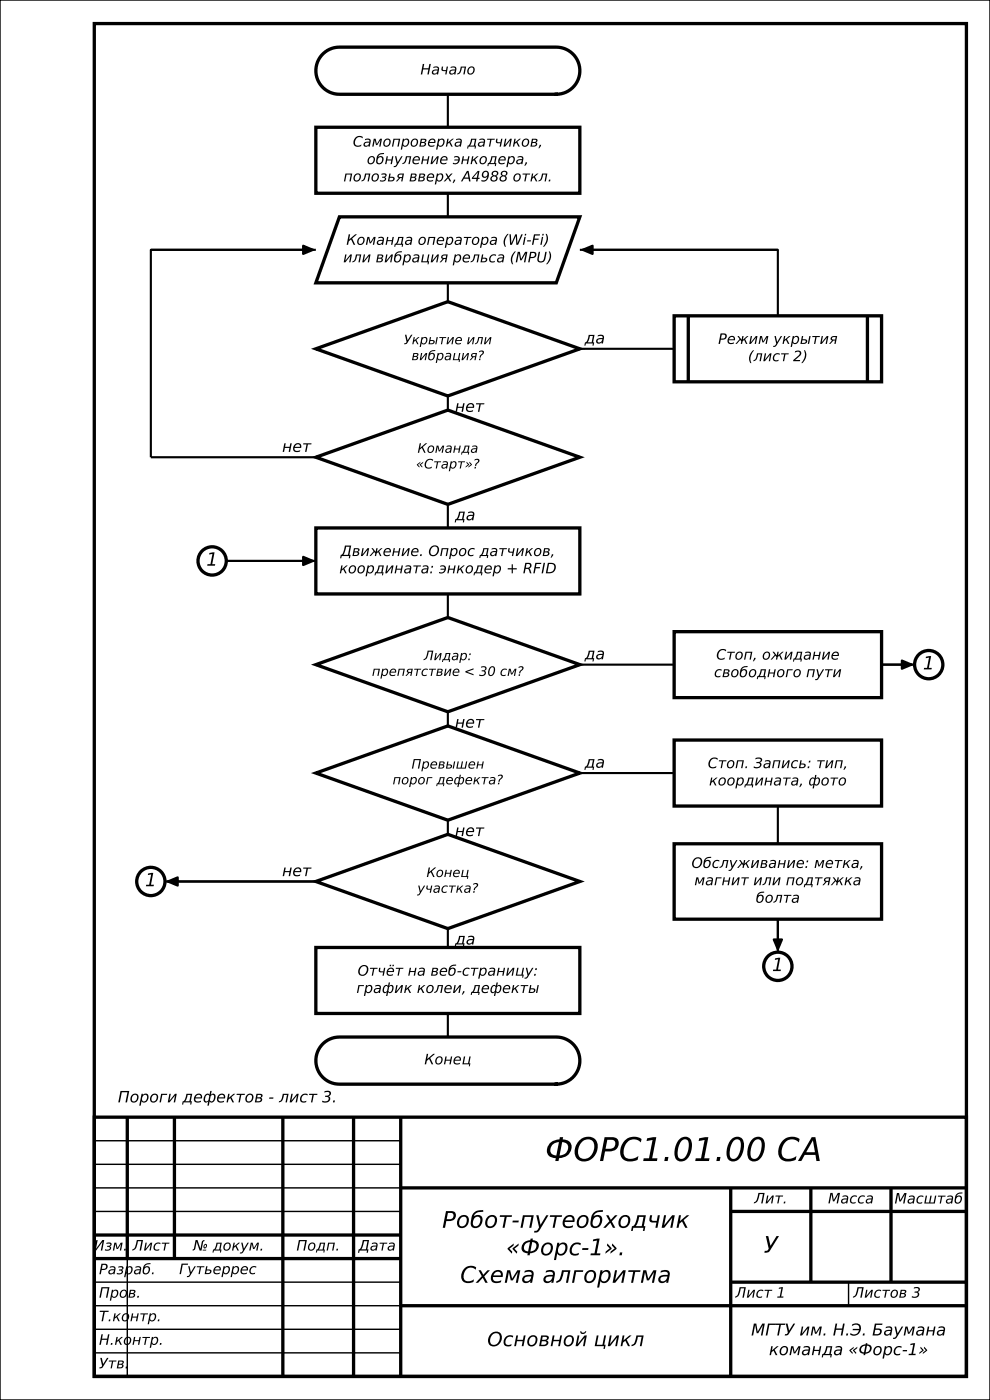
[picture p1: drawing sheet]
<svg xmlns="http://www.w3.org/2000/svg" width="210mm" height="297mm" viewBox="0 0 210 297" stroke-linecap="round" stroke-linejoin="round" font-family="sans-serif">
<defs><g id="words">
<text font-size="6.9" x="115.6" y="246.3">ФОРС1.01.00 СА</text>
<g font-size="4.9">
<text x="93.8" y="260.5">Робот-путеобходчик</text>
<text x="107.4" y="266.3">«Форс-1».</text>
<text x="162" y="265.8">У</text>
<text x="97.6" y="272.1">Схема алгоритма</text>
</g>
<text font-size="4.2" x="103.4" y="285.6">Основной цикл</text>
<g font-size="3.9">
<text x="43.8" y="120">1</text>
<text x="195.8" y="142">1</text>
<text x="30.8" y="188">1</text>
<text x="163.8" y="206">1</text>
</g>
<g font-size="3.5">
<text x="159.3" y="283.3">МГТУ им. Н.Э. Баумана</text>
<text x="163.1" y="287.5">команда «Форс-1»</text>
</g>
<g font-size="3.3">
<text x="124" y="72.9">да</text>
<text x="96.5" y="87.4">нет</text>
<text x="59.8" y="95.9">нет</text>
<text x="96.5" y="110.4">да</text>
<text x="124" y="139.9">да</text>
<text x="96.5" y="154.4">нет</text>
<text x="124" y="162.9">да</text>
<text x="96.5" y="177.4">нет</text>
<text x="59.8" y="185.9">нет</text>
<text x="96.5" y="200.4">да</text>
<text x="25" y="233.9">Пороги дефектов - лист 3.</text>
</g>
<g font-size="3.1">
<text x="89.2" y="15.8">Начало</text>
<text x="74.8" y="31.1">Самопроверка датчиков,</text>
<text x="77.8" y="34.8">обнуление энкодера,</text>
<text x="72.8" y="38.5">полозья вверх, A4988 откл.</text>
<text x="73.5" y="51.9">Команда оператора (Wi-Fi)</text>
<text x="72.8" y="55.7">или вибрация рельса (MPU)</text>
<text x="152.3" y="73">Режим укрытия</text>
<text x="158.7" y="76.6">(лист 2)</text>
<text x="72.3" y="118">Движение. Опрос датчиков,</text>
<text x="72" y="121.6">координата: энкодер + RFID</text>
<text x="151.5" y="143.7">свободного пути</text>
<text x="151.9" y="139.9">Стоп, ожидание</text>
<text x="150.1" y="163">Стоп. Запись: тип,</text>
<text x="150.4" y="166.6">координата, фото</text>
<text x="146.7" y="184.1">Обслуживание: метка,</text>
<text x="147.3" y="187.8">магнит или подтяжка</text>
<text x="160.3" y="191.5">болта</text>
<text x="75.9" y="207">Отчёт на веб-страницу:</text>
<text x="75.6" y="210.7">график колеи, дефекты</text>
<text x="90" y="225.8">Конец</text>
<text x="160" y="255.3">Лит.</text>
<text x="175.6" y="255.3">Масса</text>
<text x="189.7" y="255.3">Масштаб</text>
<text x="19.9" y="265.3">Изм.</text>
<text x="28.1" y="265.3">Лист</text>
<text x="41" y="265.3">№ докум.</text>
<text x="62.9" y="265.3">Подп.</text>
<text x="76" y="265.3">Дата</text>
<text x="21" y="270.3">Разраб.</text>
<text x="21" y="275.3">Пров.</text>
<text x="38" y="270.3">Гутьеррес</text>
<text x="156" y="275.3">Лист 1</text>
<text x="181" y="275.3">Листов 3</text>
<text x="21" y="280.3">Т.контр.</text>
<text x="21" y="285.3">Н.контр.</text>
<text x="21" y="290.3">Утв.</text>
</g>
<g font-size="2.8">
<text x="85.7" y="73">Укрытие или</text>
<text x="87.3" y="76.4">вибрация?</text>
<text x="88.2" y="99.4">«Старт»?</text>
<text x="88.6" y="96.1">Команда</text>
<text x="78.9" y="143.4">препятствие &lt; 30 см?</text>
<text x="89.9" y="140.1">Лидар:</text>
<text x="83.3" y="166.4">порог дефекта?</text>
<text x="87.3" y="163.1">Превышен</text>
<text x="88.5" y="189.4">участка?</text>
<text x="90.5" y="186.1">Конец</text>
</g>
</g></defs>
<path d="M0 0h210v297h-210zM20 257h65M20 252h65M20 247h65M20 242h65M20 277h65M20 272h65M27 267v25M180 272v5M20 287h65M20 282h65" fill="none" stroke="#000" stroke-width=".3"/>
<g fill="none" stroke="#000" stroke-width=".7" stroke-linecap="butt">
<path d="M20 5h185v287h-185zM67 27h56v14h-56zM72 46h51l-5 14h-51zM67 74l28-10 28 10-28 10zM143 67h44v14h-44zM146 67v14M184 67v14M67 97l28-10 28 10-28 10zM67 112h56v14h-56zM143 134h44v14h-44zM67 141l28-10 28 10-28 10zM143 157h44v14h-44z"/>
<path d="M67 164l28-10 28 10-28 10zM143 179h44v16h-44zM67 187l28-10 28 10-28 10zM67 201h56v14h-56zM20 237h185v55h-185zM27 237v30M37 237v30M60 237v55M75 237v55M85 237v55M85 252h120M155 252v40"/>
<path d="M155 257h50M172 252v20M189 252v20M20 267h65M20 262h65M85 277h120M155 272h50"/>
<circle cx="45" cy="119" r="3"/>
<circle cx="197" cy="141" r="3"/>
<circle cx="32" cy="187" r="3"/>
<circle cx="165" cy="205" r="3"/>
</g>
<path d="M68.6 11.4l.8-.7 1-.4 1.6-.3h46a5 5 0 0 1 5 5 5 5 0 0 1-5 5h-46a5 5 0 0 1-4.6-3.1 5 5 0 0 1 1.2-5.5zM68.6 221.4l1.3-.9 1-.4 1.1-.1h46a5 5 0 0 1 5 5 5 5 0 0 1-5 5h-46a5 5 0 0 1-4.6-3.1 5 5 0 0 1 1.2-5.5z" fill="none" stroke="#000" stroke-width=".7"/>
<g fill="none" stroke="#000" stroke-width=".45">
<path d="M95 20v7M32 53h34.4M32 53h35M32 53v44h35M95 41v5M95 60v4M123 53h42M123.6 53h41.4M165 53v14M123 74h20M95 84v3M66.4 119h-18.4h19"/>
<path d="M95 107v5M95 126v5M95 151v3M123 141h20M193.4 141h-6.4h7M95 174v3M123 164h20M165 171v8M35 187h32h-31.4M95 197v4M95 215v5M165 201.4v-6.4v7"/>
</g>
<path d="M64.3 52.1l2.1 .9-2.1 .9zM123.6 53l2.1-.9v1.8zM64.3 118.1l2.1 .9-2.1 .9zM191.3 140.1l2.1 .9-2.1 .9zM35.6 187l2.1-.9v1.8zM164.1 199.3h1.8l-.9 2.1z" fill="#000" stroke="#000" stroke-width=".45"/>
<use href="#words"/>
</svg>
